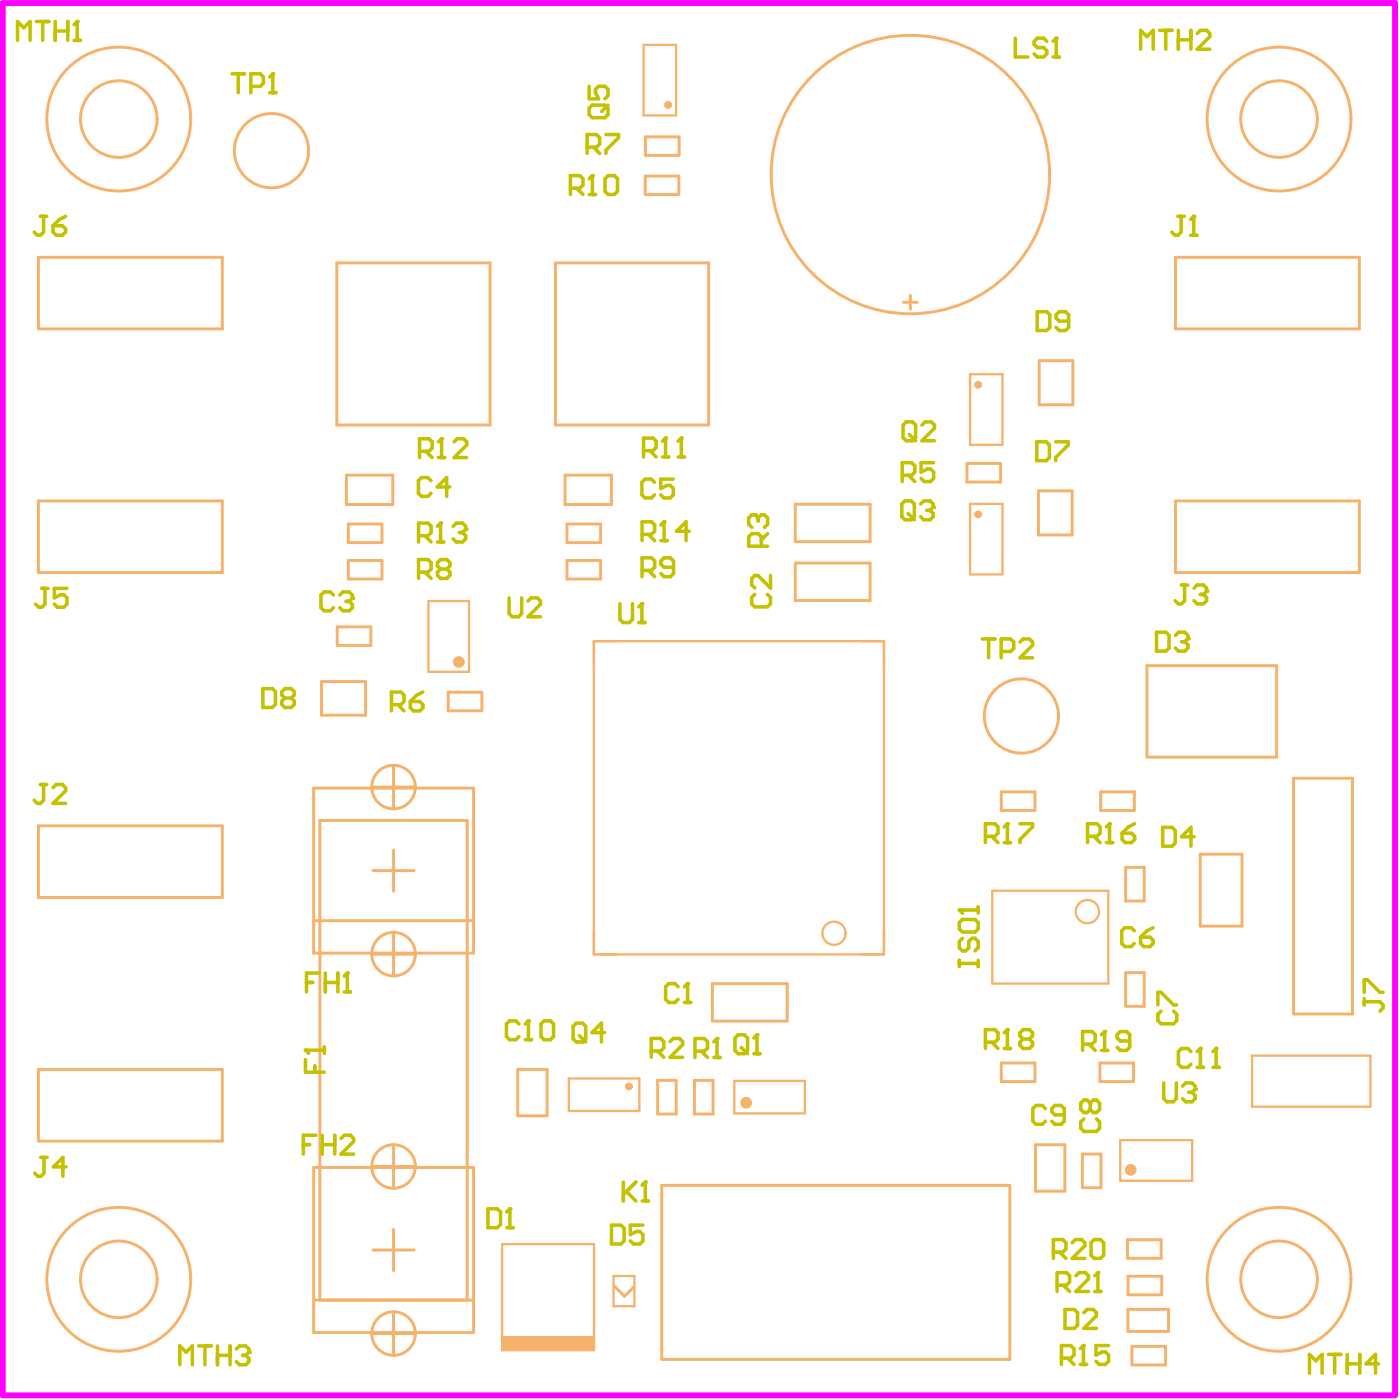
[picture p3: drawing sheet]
<svg xmlns="http://www.w3.org/2000/svg" width="201mm" height="201mm" viewBox="0 0 201 201" stroke-linecap="round" stroke-linejoin="round" font-family="sans-serif">
<path d="M.4 .4h199.6v199.7h-199.6z" fill="none" stroke="#f0f" stroke-width=".84"/>
<path d="M49.9 77.8h4.9M49.9 75.1h4.9M46.1 97.7v4.8M48.4 89.9v2.6M49.9 83h4.9M49.9 80.4h4.9M52.4 97.7v4.8M53.2 89.9v2.6M59.6 136.8h-3.2v3.1M56.4 164.1v3.1h3.2M59.6 191.2h-3.2v3.1" fill="none" stroke="#f6b26b" stroke-width=".42"/>
<circle cx="56.4" cy="133.7" r=".25" fill="#f6b26b"/>
<g fill="none" stroke="#f6b26b" stroke-width=".42">
<path d="M5.5 36.9v10.3M31.9 36.9v10.3M92.5 25.2v2.7M97.3 25.2v2.7M130.5 42.3v2M49.7 68.1v4.2M49.9 75.1v2.7M54.8 75.1v2.7M49.9 80.4v2.6M54.8 80.4v2.6M64.3 99.3v2.6M5.5 118.4v10.3"/>
<path d="M31.9 118.4v10.3M59.6 112.8h-3.2v3.2M157.8 113.5h4.8M161.4 124.4v4.8M164.1 124.4v4.8M99.6 159.7h2.6M99.6 154.9h2.6M148.4 152.4v2.7M157.7 152.4h4.8v2.7h-4.8zM161.7 177.7v2.7M166.5 177.7v2.7M56.4 188.1v3.1"/>
<path d="M162.3 193v2.7M167.1 193v2.7"/>
</g>
<path d="M88.5 91.9h-3.4v3.4M123.4 91.9h3.3v3.4M85.1 136.8h3.4M123.4 136.8h3.3" fill="none" stroke="#f6b26b" stroke-width=".33"/>
<circle cx="56.4" cy="170.4" r=".25" fill="#f6b26b"/>
<g fill="none" stroke="#f6b26b" stroke-width=".42">
<path d="M92.5 19.6h4.9v2.7h-4.9zM5.5 36.9h26.4M48.3 37.7h22v23.2h-22zM79.6 37.7h22v23.2h-22zM92.5 27.9h4.8M92.5 25.2h4.8M168.5 36.9h26.4v10.3h-26.4zM5.5 47.2h26.4M129.5 43.3h2M149 51.7h4.8v6.3h-4.8zM5.5 71.8h26.4v10.3h-26.4zM49.7 68.1h6.6v4.2h-6.6"/>
<path d="M81 68.1h6.7v4.2h-6.7zM81.3 75.1h4.8v2.7h-4.8zM114 72.3h10.8v5.4h-10.8zM138.6 66.5h4.9v2.6h-4.9zM148.9 70.4h4.8v6.3h-4.8zM168.5 71.8h26.4v10.3h-26.4zM46.1 97.7h6.3M48.4 89.9h4.8M48.4 92.5h4.8M64.3 99.3h4.8v2.6h-4.8M81.3 80.4h4.8v2.6h-4.8zM114 80.7h10.8v5.4h-10.8z"/>
<path d="M164.5 95.4h18.5v13.2h-18.5zM5.5 118.4h26.4M45 113h22.9v23.7h-22.9zM46.1 102.5h6.3M56.4 109.7v3.1h-3.1M143.6 113.5h4.8v2.7h-4.8zM157.8 113.5v2.7h4.8v-2.7M185.5 111.6h8.4v33.8h-8.4zM5.5 128.7h26.4M45 132h22.9M53.5 124.8h5.9M56.4 133.7v3.1h-3.1"/>
<path d="M56.4 121.9v5.9M161.4 139.5h2.7v4.8h-2.7zM161.4 124.4h2.7M161.4 129.2h2.7M172.1 122.5h6v10.3h-6zM5.5 153.3h26.4v10.3h-26.4zM74.2 153.3h4.2v6.7h-4.2zM94.3 154.9h2.7v4.8h-2.7zM99.6 154.9v4.8M102.1 141h10.8v5.4h-10.8zM102.2 154.9v4.8M148.4 152.4h-4.8v2.7h4.8"/>
<path d="M45 167.4h22.9v23.7h-22.9zM53.3 167.2h3.1v3.2M53.5 179.2h5.9M56.4 176.3v5.9M94.9 170h49.9v24.9h-49.9zM148.5 164.1h4.2v6.7h-4.2zM155.2 165.5h2.6v4.8h-2.6zM161.7 177.7h4.8M45 186.4h22.9M45.9 186.4v-68.8h21.1v68.8M53.3 191.2h3.1M88 184.4l1.5 1.5 1.4-1.4"/>
<path d="M161.7 180.4h4.8M161.7 187.7h5.8v3.2h-5.8zM161.7 183h4.9v2.6h-4.9zM162.3 193h4.8M162.3 195.7h4.8"/>
</g>
<path d="M92.3 6.4h4.6v10.1h-4.6zM139.1 53.7h4.6v10.1h-4.6zM139.1 72.2h4.6v10.2h-4.6zM61.4 86.2h5.9v10.1h-5.9zM85.1 91.9h41.6v44.9h-41.6v-44.9M142.3 127.7h16.6v13.3h-16.6zM81.6 154.6h10.1v4.7h-10.1zM105.3 155h10.1v4.6h-10.1zM179.5 151.4h17v7.3h-17zM72 178.4h13.2v15.2h-13.2zM160.6 163.5h10.3v5.8h-10.3zM88 183h3v4.3h-3z" fill="none" stroke="#f6b26b" stroke-width=".33"/>
<path d="M72 191.5h13.1v2.1h-13.1z" fill-rule="evenodd" fill="#f6b26b"/>
<g fill="none" stroke="#f6b26b" stroke-width=".83">
<circle cx="95.8" cy="15" r=".14"/>
<circle cx="140.2" cy="55.2" r=".14"/>
<circle cx="140.2" cy="73.8" r=".14"/>
<circle cx="65.8" cy="94.9" r=".42"/>
<circle cx="90.2" cy="155.8" r=".14"/>
<circle cx="107" cy="158.1" r=".42"/>
<circle cx="162.1" cy="167.7" r=".42"/>
</g>
<g fill="none" stroke="#f6b26b" stroke-width=".33">
<circle cx="119.6" cy="133.8" r="1.66"/>
<circle cx="155.9" cy="130.7" r="1.66"/>
</g>
<g fill="none" stroke="#f6b26b" stroke-width=".42">
<circle cx="17" cy="17.1" r="10.3"/>
<circle cx="17" cy="17.1" r="5.5"/>
<circle cx="183.4" cy="17.1" r="10.3"/>
<circle cx="183.4" cy="17.1" r="5.5"/>
<circle cx="38.9" cy="21.6" r="5.3"/>
<circle cx="130.5" cy="25" r="20"/>
<circle cx="56.4" cy="112.8" r="3.1"/>
<circle cx="146.5" cy="102.7" r="5.3"/>
<circle cx="56.4" cy="136.8" r="3.1"/>
<circle cx="56.4" cy="167.2" r="3.1"/>
<circle cx="17" cy="183.4" r="10.3"/>
<circle cx="17" cy="183.4" r="5.5"/>
<circle cx="56.4" cy="191.2" r="3.1"/>
<circle cx="183.4" cy="183.4" r="10.3"/>
<circle cx="183.4" cy="183.4" r="5.5"/>
</g>
<path d="M60.6 99.2l-.9 .5-.9 .9M56.1 101h1.4l.4-.4v-.9l-.4-.5h-1.4v2.7M57 101l.9 .9M58.8 100.6h1.4l.4 .4v.5l-.4 .4h-.9l-.5-.4zM70 173.3h1.3l.5 .5v1.8l-.5 .4h-1.3zM72.7 176h.9M73.1 173.3v2.7" fill="none" stroke="#c4c200" stroke-width=".51"/>
<circle cx="73.1" cy="173.3" r=".25" fill="#c4c200"/>
<path d="M43.8 151.9v1.8h2.7M43.8 150.6h2.7M45.1 152.8v.9M46.5 150.1v.9M73.1 173.3l-.4 .5" fill="none" stroke="#c4c200" stroke-width=".51"/>
<circle cx="43.8" cy="150.6" r=".25" fill="#c4c200"/>
<path d="M84.5 12.4v1.8h1.3l-.4-.9v-.5l.4-.4h.9l.5 .4v.9l-.5 .5M84.9 15.1h1.8l.5 .4v.9l-.5 .5h-1.8l-.4-.5v-.9zM86.9 19.3h1.8v.4l-1.8 1.8v.5M87.2 15.1l-.9 .9M84.2 21.1h1.3l.5-.5v-.9l-.5-.4h-1.3v2.7M85.1 21.1l.9 .9M43.8 150.6l.4 .4M105.4 148.8l.4-.4h.9l.5 .4v1.8l-.5 .5h-.9l-.4-.5zM106.3 150.2l.9 .9M108.1 151.1h.9M108.5 148.4v2.7" fill="none" stroke="#c4c200" stroke-width=".51"/>
<circle cx="108.5" cy="148.4" r=".25" fill="#c4c200"/>
<path d="M137.5 137.7v.9M137.5 138.1h2.8M137.5 130.5h2.8M138 131.8h1.8l.5 .5v.9l-.5 .4h-1.8l-.5-.4v-.9zM138 134.5l-.5 .5v.9l.5 .4h.4l.5-.4v-.9l.4-.5h.5l.5 .5v.9l-.5 .4M140.3 130v.9M140.3 137.7v.9M108.5 148.4l-.4 .4M166 144.1v-1.8h.5l1.8 1.8h.4M166.5 145l-.5 .4v.9l.5 .5h1.8l.4-.5v-.9l-.4-.4" fill="none" stroke="#c4c200" stroke-width=".51"/>
<circle cx="137.5" cy="130.5" r=".25" fill="#c4c200"/>
<path d="M45.7 139.5h-1.8v2.7M46.6 139.5v2.7M48.4 139.5v2.7M49.8 139.5v2.7M137.5 130.5l.5 .4M43.9 140.9h.9M46.6 140.9h1.8M49.3 142.2h.9" fill="none" stroke="#c4c200" stroke-width=".51"/>
<circle cx="49.8" cy="139.5" r=".25" fill="#c4c200"/>
<path d="M37.7 98.7h1.3l.5 .5v1.8l-.5 .4h-1.3zM47.8 85.3l-.4-.4h-.9l-.5 .4v1.8l.5 .5h.9l.4-.5M48.7 85.3l.5-.4h.9l.4 .4v.5M40.8 100.1l-.4 .4v.5l.4 .4h1l.4-.4v-.5l-.4-.4M40.8 100.1l-.4-.5v-.4l.4-.5h1l.4 .5v.4l-.4 .5M40.8 100.1h1M49.8 139.5l-.5 .5" fill="none" stroke="#c4c200" stroke-width=".51"/>
<circle cx="50.5" cy="85.8" r=".25" fill="#c4c200"/>
<path d="M33.3 10.6h1.8M34.2 10.6v2.7M36 12.4h1.3l.5-.5v-.9l-.5-.4h-1.3v2.7M38.7 13.3h.9M39.1 10.6v2.7M49.6 86.2h.5M50.1 86.2l.4 .5v.4l-.4 .5h-.9l-.5-.5M50.5 85.8l-.4 .4" fill="none" stroke="#c4c200" stroke-width=".51"/>
<circle cx="39.1" cy="10.6" r=".25" fill="#c4c200"/>
<path d="M39.1 10.6l-.4 .4M74.4 146.8l-.4-.4h-.9l-.5 .4v1.8l.5 .5h.9l.4-.5M75.3 149.1h.9M75.8 146.4v2.7" fill="none" stroke="#c4c200" stroke-width=".51"/>
<circle cx="75.8" cy="146.4" r=".25" fill="#c4c200"/>
<path d="M60.2 64.7h1.3l.5-.4v-.9l-.5-.5h-1.3v2.7M61.1 64.7l.9 .9M62.9 65.6h.9M63.3 62.9v2.7M73 85.7v2.3l.4 .4h.9l.5-.4v-2.3M75.7 86.2l.5-.5h.9l.4 .5v.4l-1.8 1.8h1.8M75.8 146.4l-.5 .4M78 146.4h.9l.5 .4v1.8l-.5 .5h-.9l-.4-.5v-1.8z" fill="none" stroke="#c4c200" stroke-width=".51"/>
<circle cx="63.3" cy="62.9" r=".25" fill="#c4c200"/>
<path d="M63.3 62.9l-.4 .5M65.1 63.4l.5-.5h.9l.4 .5v.4l-1.8 1.8h1.8M92.3 64.6h1.3l.5-.4v-.9l-.5-.5h-1.3v2.7M93.2 64.6l.9 .9M95 65.5h.9M95.4 62.8v2.7" fill="none" stroke="#c4c200" stroke-width=".51"/>
<circle cx="95.4" cy="62.8" r=".25" fill="#c4c200"/>
<path d="M95.4 62.8l-.4 .5M97.2 65.5h.9M97.7 62.8v2.7" fill="none" stroke="#c4c200" stroke-width=".51"/>
<circle cx="97.7" cy="62.8" r=".25" fill="#c4c200"/>
<path d="M97.7 62.8l-.5 .5M129.3 72.3l.4-.5h.9l.5 .5v1.8l-.5 .4h-.9l-.4-.4zM130.2 73.6l.9 .9M132 72.3l.5-.5h.9l.4 .5v.4" fill="none" stroke="#c4c200" stroke-width=".51"/>
<circle cx="133.8" cy="72.7" r=".25" fill="#c4c200"/>
<path d="M132.9 73.2h.5M133.4 73.2l.4 .4v.5l-.4 .4h-.9l-.5-.4M133.8 72.7l-.4 .5M152.2 194.7h1.3l.5-.4v-.9l-.5-.5h-1.3v2.7M153.1 194.7l.9 .9M154.9 195.6h.9M155.3 192.9v2.7" fill="none" stroke="#c4c200" stroke-width=".51"/>
<circle cx="155.3" cy="192.9" r=".25" fill="#c4c200"/>
<g fill="none" stroke="#c4c200" stroke-width=".51">
<path d="M141.3 119.9h1.3l.5-.4v-.9l-.5-.5h-1.3v2.7M142.2 119.9l.9 .9M144.4 118.1v2.7M144 120.8h.9M162.6 133.5l-.4-.5h-.9l-.5 .5v1.8l.5 .4h.9l.4-.4M163.5 134.4h1.4l.4 .4v.5l-.4 .4h-.9l-.5-.4zM165.3 133l-.9 .5-.9 .9M149.9 159l-.5-.5h-.9l-.4 .5v1.8l.4 .4h.9l.5-.4M152.6 159.9h-1.4l-.4-.5v-.4l.4-.5h.9l.5 .5v1.8l-.5 .4h-.9l-.4-.4M156.3 158.2l-.4-.5h-.5l-.4 .5v.9l.4 .4h.5l.4-.4M156.3 158.2l.5-.5h.4l.5 .5v.9l-.5 .4h-.4l-.5-.4M156.3 158.2v.9"/>
<path d="M151 179.5h1.4l.4-.4v-.9l-.4-.5h-1.4v2.7M151.9 179.5l.9 .9M153.7 178.2l.5-.5h.9l.4 .5v.4l-1.8 1.8h1.8M155.4 160.4l-.4 .5v.9l.4 .4h1.8l.5-.4v-.9l-.5-.5M156.9 177.7h.9l.4 .5v1.8l-.4 .4h-.9l-.5-.4v-1.8zM155.3 192.9l-.4 .5M158.9 192.9h-1.8v1.4l.9-.5h.5l.4 .5v.9l-.4 .4h-.9l-.5-.4"/>
</g>
<circle cx="144.4" cy="118.1" r=".25" fill="#c4c200"/>
<path d="M144.4 118.1l-.4 .5M146.2 118.1h1.8v.5l-1.8 1.8v.4M155.9 119.9h1.4l.4-.4v-.9l-.4-.5h-1.4v2.7M156.8 119.9l.9 .9M159.1 118.1v2.7M158.6 120.8h.9" fill="none" stroke="#c4c200" stroke-width=".51"/>
<circle cx="159.1" cy="118.1" r=".25" fill="#c4c200"/>
<g fill="none" stroke="#c4c200" stroke-width=".51">
<path d="M148.7 44.7h1.4l.4 .4v1.8l-.4 .5h-1.4zM153.2 46h-1.3l-.5-.4v-.5l.5-.4h.9l.4 .4v1.8l-.4 .5h-.9l-.5-.5M148.7 63.3h1.3l.5 .5v1.8l-.5 .5h-1.3zM151.4 63.3h1.8v.5l-1.8 1.8v.5M140.8 91.6h1.8M141.7 91.6v2.7M143.5 93.4h1.4l.4-.4v-.9l-.4-.5h-1.4v2.7M146.3 92.1l.4-.5h.9l.5 .5v.4l-1.8 1.8h1.8M169.4 83.9h.9M169.8 83.9v2.2l-.4 .5h-.5l-.4-.5M171.2 84.3l.4-.4h.9l.5 .4v.5M159.1 118.1l-.5 .5"/>
<path d="M160.9 119.5h1.3l.5 .4v.5l-.5 .4h-.9l-.4-.4zM162.7 118.1l-.9 .5-.9 .9"/>
</g>
<circle cx="173" cy="84.8" r=".25" fill="#c4c200"/>
<path d="M168.9 31h.9M169.4 31v2.3l-.5 .4h-.4l-.5-.4M170.7 33.7h.9M171.2 31v2.7M172.1 85.2h.4M172.5 85.2l.5 .5v.4l-.5 .5h-.9l-.4-.5M173 84.8l-.5 .4" fill="none" stroke="#c4c200" stroke-width=".51"/>
<circle cx="171.2" cy="31" r=".25" fill="#c4c200"/>
<g fill="none" stroke="#c4c200" stroke-width=".51">
<path d="M171.2 31l-.5 .5M60 76.8h1.4l.4-.4v-.9l-.4-.5h-1.4v2.7M60.9 76.8l.9 .9M61.8 68.9l-.5-.4h-.9l-.4 .4v1.8l.4 .5h.9l.5-.5M62.7 77.7h.9M63.2 75v2.7M64.5 69.8h-1.8l1.3-1.3v2.7M60 82h1.4l.4-.4v-.9l-.4-.5h-1.4v2.7M60.9 82l.9 .9M63.2 81.6l-.5-.5v-.4l.5-.5h.9l.4 .5v.4l-.4 .5M63.2 81.6l-.5 .4v.5l.5 .4h.9l.4-.4v-.5l-.4-.4M63.2 81.6h.9"/>
<path d="M43.5 164.1h.9M45.3 162.8h-1.8v2.7M46.2 164.1h1.8M46.2 162.8v2.7M48 162.8v2.7M48.9 163.2l.4-.4h.9l.5 .4v.5l-1.8 1.8h1.8"/>
</g>
<circle cx="63.2" cy="75" r=".25" fill="#c4c200"/>
<path d="M63.2 75l-.5 .5M65 75.5l.4-.5h.9l.5 .5v.4" fill="none" stroke="#c4c200" stroke-width=".51"/>
<circle cx="66.8" cy="75.9" r=".25" fill="#c4c200"/>
<path d="M65.9 76.4h.4M66.3 76.4l.5 .4v.5l-.5 .4h-.9l-.4-.4M66.8 75.9l-.5 .5M89.4 169.5v2.7M89.8 170.8l1.4 1.4M91.2 169.5l-1.8 1.8M92.1 172.2h.9M92.5 169.5v2.7" fill="none" stroke="#c4c200" stroke-width=".51"/>
<circle cx="92.5" cy="169.5" r=".25" fill="#c4c200"/>
<path d="M93.4 150.7h1.3l.5-.5v-.9l-.5-.4h-1.3v2.7M94.3 150.7l.9 .9M96.1 149.3l.4-.4h.9l.5 .4v.5l-1.8 1.8h1.8M99.6 150.7h1.4l.4-.4v-.9l-.4-.5h-1.4v2.7M100.5 150.7l.9 .9M102.4 151.6h.9M102.8 148.9v2.7M87.7 175.7h1.3l.5 .4v1.8l-.5 .5h-1.3zM92.2 175.7h-1.8v1.3l.9-.4h.4l.5 .4v.9l-.5 .5h-.9l-.4-.5M92.5 169.5l-.4 .4" fill="none" stroke="#c4c200" stroke-width=".51"/>
<circle cx="102.8" cy="148.9" r=".25" fill="#c4c200"/>
<path d="M97.2 141.5l-.4-.5h-.9l-.5 .5v1.8l.5 .4h.9l.4-.4M98.1 143.7h.9M98.6 141v2.7M102.8 148.9l-.4 .5" fill="none" stroke="#c4c200" stroke-width=".51"/>
<circle cx="98.6" cy="141" r=".25" fill="#c4c200"/>
<path d="M88.9 86.6v2.2l.4 .5h.9l.5-.5v-2.2M91.6 89.3h.9M92 86.6v2.7M108.2 85.2l-.4 .5v.9l.4 .4h1.8l.5-.4v-.9l-.5-.5M110.5 82.5v1.8l-1.8-1.8h-.5l-.4 .5v.9l.4 .4M98.6 141l-.5 .5" fill="none" stroke="#c4c200" stroke-width=".51"/>
<circle cx="92" cy="86.6" r=".25" fill="#c4c200"/>
<path d="M92.1 76.6h1.3l.5-.4v-.9l-.5-.5h-1.3v2.7M93 76.6l.9 .9M93.8 69.1l-.4-.4h-.9l-.5 .4v1.8l.5 .5h.9l.4-.5M94.8 77.5h.9M95.2 74.8v2.7M96.5 68.7h-1.8v1.3l.9-.4h.5l.4 .4v.9l-.4 .5h-.9l-.5-.5M92 86.6l-.4 .4M92.1 81.8h1.3l.5-.5v-.9l-.5-.4h-1.3v2.7M93 81.8l.9 .9M96.6 81.3h-1.4l-.4-.4v-.5l.4-.4h.9l.5 .4v1.8l-.5 .5h-.9l-.4-.5" fill="none" stroke="#c4c200" stroke-width=".51"/>
<circle cx="95.2" cy="74.8" r=".25" fill="#c4c200"/>
<path d="M95.2 74.8l-.4 .5M98.8 76.2h-1.8l1.4-1.4v2.7M108.3 73.8h-.5l-.4 .5v.9l.4 .4M109.2 78.3v-1.3l-.5-.5h-.9l-.4 .5v1.3h2.7M110.1 76.5l-.9 .9" fill="none" stroke="#c4c200" stroke-width=".51"/>
<circle cx="108.3" cy="73.8" r=".25" fill="#c4c200"/>
<g fill="none" stroke="#c4c200" stroke-width=".51">
<path d="M108.3 73.8l.4 .5M108.7 74.3v.4M108.7 74.3l.5-.5h.4l.5 .5v.9l-.5 .4M129.4 68.1h1.3l.5-.4v-.9l-.5-.5h-1.3v2.7M129.9 60.5h.9l.5 .4v1.8l-.5 .5h-.9l-.4-.5v-1.8zM130.3 68.1l.9 .9M130.4 62.3l.9 .9M132.2 60.9l.4-.4h.9l.5 .4v.5l-1.8 1.8h1.8M133.9 66.3h-1.8v1.4l.9-.5h.4l.5 .5v.9l-.5 .4h-.9l-.4-.4M151.6 184.3h1.3l.5-.5v-.9l-.5-.4h-1.3v2.7M152.5 184.3l.9 .9M154.3 182.9l.4-.4h.9l.5 .4v.5l-1.8 1.8h1.8"/>
<path d="M157 185.2h.9M157.4 182.5v2.7"/>
</g>
<circle cx="157.4" cy="182.5" r=".25" fill="#c4c200"/>
<path d="M155.2 149.7h1.4l.4-.4v-.9l-.4-.5h-1.4v2.7M156.1 149.7l.9 .9M157.9 150.6h.9M158.4 147.9v2.7M157.4 182.5l-.4 .4" fill="none" stroke="#c4c200" stroke-width=".51"/>
<circle cx="158.4" cy="147.9" r=".25" fill="#c4c200"/>
<path d="M141.3 149.4h1.3l.5-.4v-.9l-.5-.5h-1.3v2.7M142.2 149.4l.9 .9M144 150.3h.9M144.4 147.6v2.7M158.4 147.9l-.5 .5M162 149.3h-1.4l-.4-.5v-.4l.4-.5h.9l.5 .5v1.8l-.5 .4h-.9l-.4-.4" fill="none" stroke="#c4c200" stroke-width=".51"/>
<circle cx="144.4" cy="147.6" r=".25" fill="#c4c200"/>
<path d="M145.6 5.5v2.7h1.8M150.1 5.9l-.5-.4h-.9l-.4 .4v.5l.4 .4h.9l.5 .5v.4l-.5 .5h-.9l-.4-.5M151 8.2h.9M151.4 5.5v2.7M144.4 147.6l-.4 .5M146.7 149l-.5-.5v-.4l.5-.5h.9l.4 .5v.4l-.4 .5M146.7 149l-.5 .4v.5l.5 .4h.9l.4-.4v-.5l-.4-.4M146.7 149h.9" fill="none" stroke="#c4c200" stroke-width=".51"/>
<circle cx="151.4" cy="5.5" r=".25" fill="#c4c200"/>
<path d="M151.4 5.5l-.4 .4M170.8 150.8l-.5-.5h-.9l-.4 .5v1.8l.4 .4h.9l.5-.4M171.7 153h.9M172.1 150.3v2.7" fill="none" stroke="#c4c200" stroke-width=".51"/>
<circle cx="172.1" cy="150.3" r=".25" fill="#c4c200"/>
<path d="M172.1 150.3l-.4 .5M173.9 153h.9M174.4 150.3v2.7" fill="none" stroke="#c4c200" stroke-width=".51"/>
<circle cx="174.4" cy="150.3" r=".25" fill="#c4c200"/>
<g fill="none" stroke="#c4c200" stroke-width=".51">
<path d="M174.4 150.3l-.5 .5M195.6 142.3v-1.8h.4l1.9 1.8h.4M195.6 143.2v.9M195.6 143.6h2.3l.4 .5v.4l-.4 .5M25.8 195.7v-2.7l.9 .9 .9-.9v2.7M28.5 193h1.8M29.4 193v2.7M31.2 193v2.7M31.2 194.3h1.8M33 193v2.7M33.9 193.4l.4-.4h.9l.5 .4v.5M152.7 187.8h1.3l.5 .4v1.8l-.5 .5h-1.3z"/>
<path d="M155.4 188.2l.5-.4h.9l.4 .4v.5l-1.8 1.8h1.8"/>
</g>
<circle cx="35.7" cy="193.9" r=".25" fill="#c4c200"/>
<g fill="none" stroke="#c4c200" stroke-width=".51">
<path d="M5.8 31h.9M6.3 31v2.3l-.5 .4h-.4l-.5-.4M7.6 32.4h1.4l.4 .4v.5l-.4 .4h-.9l-.5-.4zM9.4 31l-.9 .5-.9 .9M81.8 27h1.3l.5-.5v-.9l-.5-.4h-1.3v2.7M82.7 27l.9 .9M84.5 27.9h.9M84.9 25.2v2.7M6 84.4h.9M6.4 84.4v2.2l-.4 .5h-.5l-.4-.5M9.6 84.4h-1.8v1.3l.9-.4h.4l.5 .4v.9l-.5 .5h-.9l-.4-.5M5.8 112.5h.9"/>
<path d="M6.3 112.5v2.2l-.5 .5h-.4l-.5-.5M7.6 112.9l.5-.4h.9l.4 .4v.5l-1.8 1.8h1.8M82.2 147.1l.4-.4h.9l.5 .4v1.8l-.5 .5h-.9l-.4-.5zM83.1 148.5l.9 .9M86.7 148h-1.8l1.3-1.3v2.7M5.9 165.9h.9M6.3 165.9v2.3l-.4 .5h-.5l-.4-.5M9.5 167.3h-1.8l1.3-1.4v2.8M34.8 194.3h.4M35.2 194.3l.5 .5v.4l-.5 .5h-.9l-.4-.5M35.7 193.9l-.5 .4"/>
</g>
<circle cx="84.9" cy="25.2" r=".25" fill="#c4c200"/>
<path d="M2.5 5.8v-2.7l.9 .9 .9-.9v2.7M5.2 3.1h1.8M6.1 3.1v2.7M7.9 3.1v2.7M7.9 4.4h1.8M9.7 3.1v2.7M10.6 5.8h.9M11.1 3.1v2.7M84.9 25.2l-.4 .4M87.2 25.2h.9l.4 .4v1.8l-.4 .5h-.9l-.5-.5v-1.8z" fill="none" stroke="#c4c200" stroke-width=".51"/>
<circle cx="11.1" cy="3.1" r=".25" fill="#c4c200"/>
<path d="M11.1 3.1l-.5 .4M165.8 90.7h1.4l.4 .4v1.8l-.4 .5h-1.4zM168.5 91.1l.5-.4h.9l.4 .4v.5M166.7 118.6h1.4l.4 .5v1.8l-.4 .4h-1.4zM171.2 120h-1.8l1.4-1.4v2.7M187.8 196.9v-2.7l.9 .9 .9-.9v2.7M190.5 194.2h1.8M191.4 194.2v2.7M193.2 194.2v2.7M193.2 195.5h1.8M195 194.2v2.7M197.7 195.5h-1.8l1.3-1.3v2.7" fill="none" stroke="#c4c200" stroke-width=".51"/>
<circle cx="170.3" cy="91.6" r=".25" fill="#c4c200"/>
<path d="M163.5 7.1v-2.7l.9 .9 .9-.9v2.7M166.2 4.4h1.9M167.1 4.4v2.7M169 4.4v2.7M169 5.7h1.8M170.8 4.4v2.7M171.7 4.8l.4-.4h.9l.5 .4v.5l-1.8 1.8h1.8M169.4 92h.5M169.9 92l.4 .5v.4l-.4 .5h-.9l-.5-.5M170.3 91.6l-.4 .4M166.9 155.3v2.2l.4 .5h.9l.5-.5v-2.2M169.6 155.7l.4-.4h.9l.5 .4v.5" fill="none" stroke="#c4c200" stroke-width=".51"/>
<circle cx="171.4" cy="156.2" r=".25" fill="#c4c200"/>
<path d="M170.5 156.6h.4M170.9 156.6l.5 .5v.4l-.5 .5h-.9l-.4-.5M171.4 156.2l-.5 .4" fill="none" stroke="#c4c200" stroke-width=".51"/>
</svg>
